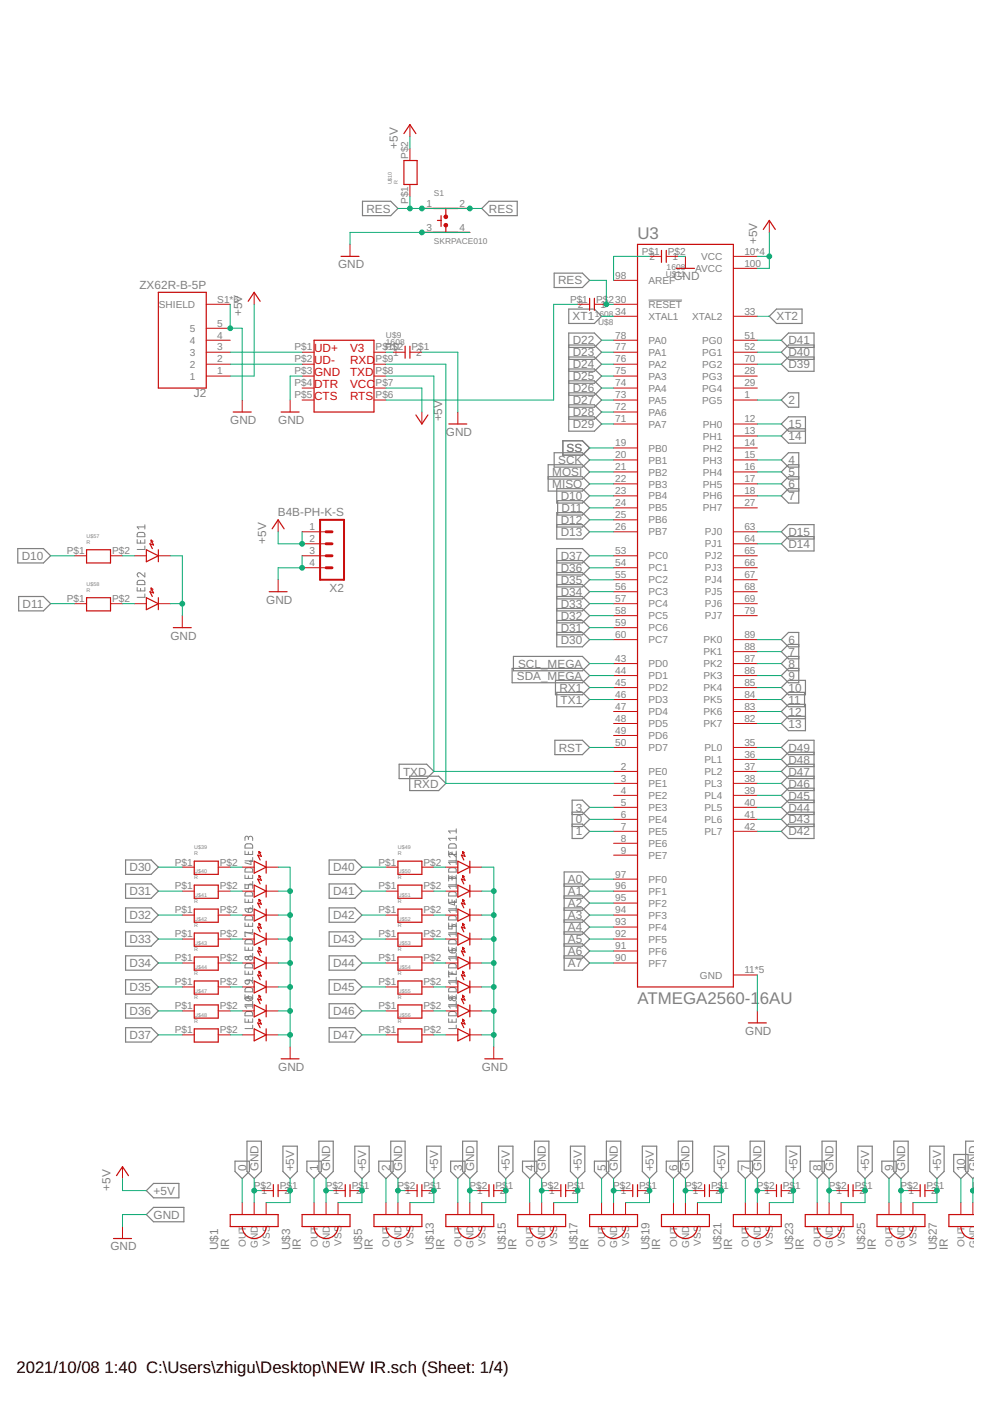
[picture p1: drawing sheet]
<svg xmlns="http://www.w3.org/2000/svg" width="210mm" height="297mm" viewBox="0 0 210 297" stroke-linecap="round" stroke-linejoin="round" font-family="sans-serif">
<defs><g id="words">
<g font-size="3.6" fill="#808080">
<text x="135.1" y="50.7">U3</text>
<text x="135.1" y="212.9">ATMEGA2560-1</text>
<text x="161.1" y="212.9">6AU</text>
</g>
<g font-size="3.5">
<text x="3.5" y="291">2021/10/08</text>
<text x="22.2" y="291">1:40 C:\Users\zhigu\Desktop\NEW IR.sch (Sheet: 1/4)</text>
</g>
<g font-size="2.5" fill="#808080">
<text x="84.4" y="31.5" transform="rotate(-90 84.4 31.5)">+5V</text>
<text x="77.7" y="45.1">RES</text>
<text x="103.7" y="45.1">RES</text>
<text x="160.6" y="51.8" transform="rotate(-90 160.6 51.8)">+5V</text>
<text x="71.7" y="56.9">GND</text>
<text x="142.8" y="59.4">GND</text>
<text x="29.6" y="61.2">ZX62R-B-5P</text>
<text x="118.3" y="60.3">RES</text>
<text x="51.4" y="67" transform="rotate(-90 51.4 67)">+5V</text>
<text x="121.4" y="67.9">XT1</text>
<text x="164.6" y="67.9">XT2</text>
<text x="121.4" y="75.6">D23</text>
<text x="121.4" y="73">D22</text>
<text x="167.2" y="73">D41</text>
<text x="167.2" y="75.6">D40</text>
<text x="121.4" y="80.6">D25</text>
<text x="121.4" y="78.1">D24</text>
<text x="121.4" y="83.2">D26</text>
<text x="167.2" y="78.1">D39</text>
<text x="41.1" y="84.1">J2</text>
<text x="48.8" y="89.9">GND</text>
<text x="59" y="89.9">GND</text>
<text x="93.8" y="89.4" transform="rotate(-90 93.8 89.4)">+5V</text>
<text x="121.4" y="85.7">D27</text>
<text x="121.4" y="88.3">D28</text>
<text x="167.2" y="85.7">2</text>
<text x="94.5" y="92.4">GND</text>
<text x="120.1" y="95.9">SS</text>
<text x="121.4" y="90.8">D29</text>
<text x="167.2" y="93.3">14</text>
<text x="167.2" y="90.8">15</text>
<text x="117.1" y="101">MOSI</text>
<text x="118.3" y="98.4">SCK</text>
<text x="167.2" y="98.4">4</text>
<text x="167.2" y="100.9">5</text>
<text x="117.1" y="103.5">MISO</text>
<text x="118.9" y="106">D10</text>
<text x="167.2" y="103.5">6</text>
<text x="167.2" y="106">7</text>
<text x="58.9" y="109.5">B4B-PH-K-S</text>
<text x="118.9" y="113.6">D13</text>
<text x="118.9" y="111.1">D12</text>
<text x="119.1" y="108.6">D11</text>
<text x="167.2" y="113.6">D15</text>
<text x="4.6" y="118.7">D10</text>
<text x="56.4" y="115.3" transform="rotate(-90 56.4 115.3)">+5V</text>
<text x="118.9" y="118.7">D37</text>
<text x="167.2" y="116.2">D14</text>
<text x="69.9" y="125.5">X2</text>
<text x="118.9" y="123.8">D35</text>
<text x="118.9" y="121.3">D36</text>
<text x="4.8" y="128.9">D11</text>
<text x="56.4" y="128">GND</text>
<text x="118.9" y="128.9">D33</text>
<text x="118.9" y="131.4">D32</text>
<text x="118.9" y="126.3">D34</text>
<text x="36.1" y="135.6">GND</text>
<text x="118.9" y="134">D31</text>
<text x="118.9" y="136.5">D30</text>
<text x="167.2" y="136.5">6</text>
<text x="109.9" y="141.6">SCL_MEGA</text>
<text x="167.2" y="141.6">8</text>
<text x="167.2" y="139">7</text>
<text x="109.6" y="144.1">SDA_MEGA</text>
<text x="118.6" y="146.7">RX1</text>
<text x="118.9" y="149.2">TX1</text>
<text x="167.2" y="149.2">11</text>
<text x="167.2" y="144.1">9</text>
<text x="167.2" y="146.7">10</text>
<text x="167.2" y="154.3">13</text>
<text x="167.2" y="151.7">12</text>
<text x="118.5" y="159.4">RST</text>
<text x="167.2" y="159.4">D49</text>
<text x="167.2" y="161.9">D48</text>
<text x="85.5" y="164.4">TXD</text>
<text x="87.7" y="167">RXD</text>
<text x="167.2" y="164.4">D47</text>
<text x="167.2" y="167">D46</text>
<text x="122.1" y="172.1">3</text>
<text x="167.2" y="169.5">D45</text>
<text x="167.2" y="172.1">D44</text>
<text x="122.1" y="174.6">0</text>
<text x="122.1" y="177.1">1</text>
<text x="167.2" y="174.6">D43</text>
<text x="167.2" y="177.1">D42</text>
<text x="27.5" y="184.8">D30</text>
<text x="70.6" y="184.8">D40</text>
<text x="27.5" y="189.8">D31</text>
<text x="70.6" y="189.8">D41</text>
<text x="120.4" y="189.8">A1</text>
<text x="120.4" y="187.3">A0</text>
<text x="27.5" y="194.9">D32</text>
<text x="70.6" y="194.9">D42</text>
<text x="120.4" y="194.9">A3</text>
<text x="120.4" y="192.4">A2</text>
<text x="120.4" y="197.4">A4</text>
<text x="27.5" y="200">D33</text>
<text x="70.6" y="200">D43</text>
<text x="120.4" y="200">A5</text>
<text x="120.4" y="202.5">A6</text>
<text x="27.5" y="205.1">D34</text>
<text x="70.6" y="205.1">D44</text>
<text x="120.4" y="205.1">A7</text>
<text x="27.5" y="210.1">D35</text>
<text x="27.5" y="215.2">D36</text>
<text x="70.6" y="210.1">D45</text>
<text x="70.6" y="215.2">D46</text>
<text x="27.5" y="220.3">D37</text>
<text x="70.6" y="220.3">D47</text>
<text x="158" y="219.4">GND</text>
<text x="59" y="227">GND</text>
<text x="102.2" y="227">GND</text>
<text x="52.2" y="248.4" transform="rotate(-90 52.2 248.4)">0</text>
<text x="54.8" y="248.4" transform="rotate(-90 54.8 248.4)">GND</text>
<text x="62.4" y="248.4" transform="rotate(-90 62.4 248.4)">+5V</text>
<text x="67.5" y="248.4" transform="rotate(-90 67.5 248.4)">1</text>
<text x="70" y="248.4" transform="rotate(-90 70 248.4)">GND</text>
<text x="77.6" y="248.4" transform="rotate(-90 77.6 248.4)">+5V</text>
<text x="82.7" y="248.4" transform="rotate(-90 82.7 248.4)">2</text>
<text x="85.3" y="248.4" transform="rotate(-90 85.3 248.4)">GND</text>
<text x="92.9" y="248.4" transform="rotate(-90 92.9 248.4)">+5V</text>
<text x="98" y="248.4" transform="rotate(-90 98 248.4)">3</text>
<text x="100.5" y="248.4" transform="rotate(-90 100.5 248.4)">GND</text>
<text x="108.1" y="248.4" transform="rotate(-90 108.1 248.4)">+5V</text>
<text x="113.2" y="248.4" transform="rotate(-90 113.2 248.4)">4</text>
<text x="115.7" y="248.4" transform="rotate(-90 115.7 248.4)">GND</text>
<text x="123.4" y="248.4" transform="rotate(-90 123.4 248.4)">+5V</text>
<text x="128.4" y="248.4" transform="rotate(-90 128.4 248.4)">5</text>
<text x="131" y="248.4" transform="rotate(-90 131 248.4)">GND</text>
<text x="138.6" y="248.4" transform="rotate(-90 138.6 248.4)">+5V</text>
<text x="143.7" y="248.4" transform="rotate(-90 143.7 248.4)">6</text>
<text x="146.2" y="248.4" transform="rotate(-90 146.2 248.4)">GND</text>
<text x="153.8" y="248.4" transform="rotate(-90 153.8 248.4)">+5V</text>
<text x="158.9" y="248.4" transform="rotate(-90 158.9 248.4)">7</text>
<text x="161.5" y="248.4" transform="rotate(-90 161.5 248.4)">GND</text>
<text x="169.1" y="248.4" transform="rotate(-90 169.1 248.4)">+5V</text>
<text x="174.1" y="248.4" transform="rotate(-90 174.1 248.4)">8</text>
<text x="176.7" y="248.4" transform="rotate(-90 176.7 248.4)">GND</text>
<text x="184.3" y="248.4" transform="rotate(-90 184.3 248.4)">+5V</text>
<text x="189.4" y="248.4" transform="rotate(-90 189.4 248.4)">9</text>
<text x="191.9" y="248.4" transform="rotate(-90 191.9 248.4)">GND</text>
<text x="199.5" y="248.4" transform="rotate(-90 199.5 248.4)">+5V</text>
<text x="204.6" y="248.4" transform="rotate(-90 204.6 248.4)">10</text>
<text x="207.2" y="248.4" transform="rotate(-90 207.2 248.4)">GND</text>
<text x="23.4" y="252.4" transform="rotate(-90 23.4 252.4)">+5V</text>
<text x="32.6" y="253.3">+5V</text>
<text x="32.6" y="258.4">GND</text>
<text x="23.4" y="265.1">GND</text>
<text x="46.3" y="265.1" transform="rotate(-90 46.3 265.1)">U$1</text>
<text x="48.6" y="265.1" transform="rotate(-90 48.6 265.1)">IR</text>
<text x="61.5" y="265.1" transform="rotate(-90 61.5 265.1)">U$3</text>
<text x="63.8" y="265.1" transform="rotate(-90 63.8 265.1)">IR</text>
<text x="76.8" y="265.1" transform="rotate(-90 76.8 265.1)">U$5</text>
<text x="79" y="265.1" transform="rotate(-90 79 265.1)">IR</text>
<text x="92" y="265.1" transform="rotate(-90 92 265.1)">U$13</text>
<text x="94.3" y="265.1" transform="rotate(-90 94.3 265.1)">IR</text>
<text x="107.2" y="265.1" transform="rotate(-90 107.2 265.1)">U$15</text>
<text x="109.5" y="265.1" transform="rotate(-90 109.5 265.1)">IR</text>
<text x="122.5" y="265.1" transform="rotate(-90 122.5 265.1)">U$17</text>
<text x="124.8" y="265.1" transform="rotate(-90 124.8 265.1)">IR</text>
<text x="137.7" y="265.1" transform="rotate(-90 137.7 265.1)">U$19</text>
<text x="140" y="265.1" transform="rotate(-90 140 265.1)">IR</text>
<text x="152.9" y="265.1" transform="rotate(-90 152.9 265.1)">U$21</text>
<text x="155.2" y="265.1" transform="rotate(-90 155.2 265.1)">IR</text>
<text x="168.2" y="265.1" transform="rotate(-90 168.2 265.1)">U$23</text>
<text x="170.5" y="265.1" transform="rotate(-90 170.5 265.1)">IR</text>
<text x="183.4" y="265.1" transform="rotate(-90 183.4 265.1)">U$25</text>
<text x="185.7" y="265.1" transform="rotate(-90 185.7 265.1)">IR</text>
<text x="198.7" y="265.1" transform="rotate(-90 198.7 265.1)">U$27</text>
<text x="200.9" y="265.1" transform="rotate(-90 200.9 265.1)">IR</text>
</g>
<g font-size="2.5" fill="#c90d0c">
<text x="66.6" y="74.7">UD+</text>
<text x="66.6" y="77.2">UD-</text>
<text x="74.2" y="77.2">RXD</text>
<text x="74.2" y="74.7">V3</text>
<text x="66.6" y="79.7">GND</text>
<text x="66.6" y="82.3">DTR</text>
<text x="74.2" y="82.3">VCC</text>
<text x="74.2" y="79.7">TXD</text>
<text x="66.6" y="84.8">CTS</text>
<text x="74.2" y="84.8">RTS</text>
</g>
<g font-size="2.1" fill="#808080">
<text x="86.6" y="33.7" transform="rotate(-90 86.6 33.7)">P$2</text>
<text x="86.6" y="43.3" transform="rotate(-90 86.6 43.3)">P$1</text>
<text x="90.5" y="43.8">1</text>
<text x="97.4" y="43.8">2</text>
<text x="90.5" y="48.9">3</text>
<text x="97.4" y="48.9">4</text>
<text x="136.1" y="54">P$1</text>
<text x="141.6" y="54">P$2</text>
<text x="157.8" y="54">10*4</text>
<text x="130.5" y="59.1">98</text>
<text x="137.7" y="55.1">2</text>
<text x="142.6" y="55.1">1</text>
<text x="147.4" y="57.7">AVCC</text>
<text x="148.6" y="55.1">VCC</text>
<text x="157.8" y="56.5">100</text>
<text x="33.7" y="65.3">SHIELD</text>
<text x="46.1" y="64.2">S1*6</text>
<text x="120.9" y="64.2">P$1</text>
<text x="122.5" y="65.3">2</text>
<text x="126.4" y="64.2">P$</text>
<text x="127.3" y="65.3">1</text>
<text x="129" y="64.2">230</text>
<text x="137.5" y="65.3">RESET</text>
<text x="137.5" y="60.2">AREF</text>
<text x="40.2" y="70.3">5</text>
<text x="46.1" y="71.8">4</text>
<text x="46.1" y="69.2">5</text>
<text x="130.5" y="71.8">78</text>
<text x="130.5" y="66.7">34</text>
<text x="137.5" y="67.8">XTAL1</text>
<text x="146.8" y="67.8">XTAL2</text>
<text x="157.8" y="71.8">51</text>
<text x="157.8" y="66.7">33</text>
<text x="40.2" y="78">2</text>
<text x="40.2" y="75.4">3</text>
<text x="40.2" y="72.9">4</text>
<text x="46.1" y="76.9">2</text>
<text x="46.1" y="74.3">3</text>
<text x="62.5" y="74.3">P$1</text>
<text x="62.5" y="76.9">P$2</text>
<text x="79.6" y="76.9">P$9</text>
<text x="79.6" y="74.3">P$P1$02</text>
<text x="83.4" y="75.4">1</text>
<text x="87.3" y="74.3">P$1</text>
<text x="88.2" y="75.4">2</text>
<text x="130.5" y="74.3">77</text>
<text x="130.5" y="76.9">76</text>
<text x="137.5" y="72.9">PA0</text>
<text x="137.5" y="75.4">PA1</text>
<text x="137.5" y="78">PA2</text>
<text x="148.9" y="72.9">PG0</text>
<text x="148.9" y="75.4">PG1</text>
<text x="148.9" y="78">PG2</text>
<text x="157.8" y="74.3">52</text>
<text x="157.8" y="76.9">70</text>
<text x="40.2" y="80.5">1</text>
<text x="46.1" y="79.4">1</text>
<text x="62.5" y="79.4">P$3</text>
<text x="62.5" y="81.9">P$4</text>
<text x="79.6" y="81.9">P$7</text>
<text x="79.6" y="79.4">P$8</text>
<text x="130.5" y="79.4">75</text>
<text x="130.5" y="81.9">74</text>
<text x="137.5" y="80.5">PA3</text>
<text x="137.5" y="83">PA4</text>
<text x="148.9" y="80.5">PG3</text>
<text x="148.9" y="83">PG4</text>
<text x="157.8" y="79.4">28</text>
<text x="157.8" y="81.9">29</text>
<text x="62.5" y="84.5">P$5</text>
<text x="79.6" y="84.5">P$6</text>
<text x="130.5" y="84.5">73</text>
<text x="130.5" y="87">72</text>
<text x="130.5" y="89.5">71</text>
<text x="137.5" y="85.6">PA5</text>
<text x="137.5" y="88.1">PA6</text>
<text x="148.9" y="85.6">PG5</text>
<text x="157.8" y="84.5">1</text>
<text x="157.8" y="89.5">12</text>
<text x="130.5" y="94.6">19</text>
<text x="137.5" y="90.7">PA7</text>
<text x="137.5" y="95.7">PB0</text>
<text x="149" y="90.7">PH0</text>
<text x="149" y="93.2">PH1</text>
<text x="149" y="95.7">PH2</text>
<text x="157.8" y="92.1">13</text>
<text x="157.8" y="94.6">14</text>
<text x="130.5" y="97.2">20</text>
<text x="130.5" y="99.7">21</text>
<text x="137.5" y="98.3">PB1</text>
<text x="137.5" y="100.8">PB2</text>
<text x="149" y="98.3">PH3</text>
<text x="149" y="100.8">PH4</text>
<text x="157.8" y="97.2">15</text>
<text x="157.8" y="99.7">16</text>
<text x="130.5" y="102.2">22</text>
<text x="130.5" y="104.8">23</text>
<text x="130.5" y="107.3">24</text>
<text x="137.5" y="103.4">PB3</text>
<text x="137.5" y="105.9">PB4</text>
<text x="149" y="103.4">PH5</text>
<text x="149" y="105.9">PH6</text>
<text x="157.8" y="102.2">17</text>
<text x="157.8" y="104.8">18</text>
<text x="157.8" y="107.3">27</text>
<text x="65.6" y="112.4">1</text>
<text x="130.5" y="109.9">25</text>
<text x="130.5" y="112.4">26</text>
<text x="137.5" y="108.4">PB5</text>
<text x="137.5" y="111">PB6</text>
<text x="137.5" y="113.5">PB7</text>
<text x="149" y="108.4">PH7</text>
<text x="149.5" y="113.5">PJ0</text>
<text x="157.8" y="112.4">63</text>
<text x="14.2" y="117.5">P$1</text>
<text x="23.8" y="117.5">P$2</text>
<text x="65.6" y="114.9">2</text>
<text x="65.6" y="117.5">3</text>
<text x="130.5" y="117.5">53</text>
<text x="137.5" y="118.6">PC0</text>
<text x="149.5" y="116.1">PJ1</text>
<text x="149.5" y="118.6">PJ2</text>
<text x="157.8" y="114.9">64</text>
<text x="157.8" y="117.5">65</text>
<text x="65.6" y="120">4</text>
<text x="130.5" y="120">54</text>
<text x="130.5" y="122.6">55</text>
<text x="130.5" y="125.1">56</text>
<text x="137.5" y="121.1">PC1</text>
<text x="137.5" y="123.7">PC2</text>
<text x="149.5" y="121.1">PJ3</text>
<text x="149.5" y="123.7">PJ4</text>
<text x="157.8" y="120">66</text>
<text x="157.8" y="122.6">67</text>
<text x="157.8" y="125.1">68</text>
<text x="14.2" y="127.6">P$1</text>
<text x="23.8" y="127.6">P$2</text>
<text x="130.5" y="127.6">57</text>
<text x="130.5" y="130.2">58</text>
<text x="137.5" y="126.2">PC3</text>
<text x="137.5" y="128.8">PC4</text>
<text x="137.5" y="131.3">PC5</text>
<text x="149.5" y="126.2">PJ5</text>
<text x="149.5" y="128.8">PJ6</text>
<text x="149.5" y="131.3">PJ7</text>
<text x="157.8" y="127.6">69</text>
<text x="157.8" y="130.2">79</text>
<text x="130.5" y="132.7">59</text>
<text x="130.5" y="135.3">60</text>
<text x="137.5" y="133.8">PC6</text>
<text x="137.5" y="136.4">PC7</text>
<text x="149.1" y="136.4">PK0</text>
<text x="157.8" y="135.3">89</text>
<text x="157.8" y="137.8">88</text>
<text x="130.5" y="140.3">43</text>
<text x="130.5" y="142.9">44</text>
<text x="137.5" y="141.5">PD0</text>
<text x="137.5" y="144">PD1</text>
<text x="149.1" y="138.9">PK1</text>
<text x="149.1" y="141.5">PK2</text>
<text x="149.1" y="144">PK3</text>
<text x="157.8" y="140.3">87</text>
<text x="157.8" y="142.9">86</text>
<text x="130.5" y="145.4">45</text>
<text x="130.5" y="148">46</text>
<text x="137.5" y="146.5">PD2</text>
<text x="137.5" y="149.1">PD3</text>
<text x="149.1" y="146.5">PK4</text>
<text x="149.1" y="149.1">PK5</text>
<text x="157.8" y="145.4">85</text>
<text x="157.8" y="148">84</text>
<text x="130.5" y="150.5">47</text>
<text x="130.5" y="153">48</text>
<text x="130.5" y="155.6">49</text>
<text x="137.5" y="151.6">PD4</text>
<text x="137.5" y="154.2">PD5</text>
<text x="149.1" y="151.6">PK6</text>
<text x="149.1" y="154.2">PK7</text>
<text x="157.8" y="150.5">83</text>
<text x="157.8" y="153">82</text>
<text x="130.5" y="158.1">50</text>
<text x="137.5" y="156.7">PD6</text>
<text x="137.5" y="159.2">PD7</text>
<text x="149.4" y="159.2">PL0</text>
<text x="149.4" y="161.8">PL1</text>
<text x="157.8" y="158.1">35</text>
<text x="157.8" y="160.7">36</text>
<text x="131.6" y="163.2">2</text>
<text x="131.6" y="165.7">3</text>
<text x="137.5" y="164.3">PE0</text>
<text x="137.5" y="166.8">PE1</text>
<text x="149.4" y="164.3">PL2</text>
<text x="149.4" y="166.8">PL3</text>
<text x="157.8" y="163.2">37</text>
<text x="157.8" y="165.7">38</text>
<text x="131.6" y="168.3">4</text>
<text x="131.6" y="170.8">5</text>
<text x="131.6" y="173.3">6</text>
<text x="137.5" y="169.4">PE2</text>
<text x="137.5" y="171.9">PE3</text>
<text x="149.4" y="169.4">PL4</text>
<text x="149.4" y="171.9">PL5</text>
<text x="157.8" y="168.3">39</text>
<text x="157.8" y="170.8">40</text>
<text x="157.8" y="173.3">41</text>
<text x="131.6" y="175.9">7</text>
<text x="131.6" y="178.4">8</text>
<text x="137.5" y="174.5">PE4</text>
<text x="137.5" y="177">PE5</text>
<text x="137.5" y="179.5">PE6</text>
<text x="149.4" y="174.5">PL6</text>
<text x="149.4" y="177">PL7</text>
<text x="157.8" y="175.9">42</text>
<text x="37.1" y="183.5">P$1</text>
<text x="46.6" y="183.5">P$2</text>
<text x="80.2" y="183.5">P$1</text>
<text x="89.8" y="183.5">P$2</text>
<text x="131.6" y="181">9</text>
<text x="137.5" y="182.1">PE7</text>
<text x="37.1" y="188.6">P$1</text>
<text x="46.6" y="188.6">P$2</text>
<text x="80.2" y="188.6">P$1</text>
<text x="89.8" y="188.6">P$2</text>
<text x="130.5" y="186">97</text>
<text x="130.5" y="188.6">96</text>
<text x="130.5" y="191.1">95</text>
<text x="137.5" y="187.2">PF0</text>
<text x="137.5" y="189.7">PF1</text>
<text x="37.1" y="193.7">P$1</text>
<text x="46.6" y="193.7">P$2</text>
<text x="80.2" y="193.7">P$1</text>
<text x="89.8" y="193.7">P$2</text>
<text x="130.5" y="193.7">94</text>
<text x="130.5" y="196.2">93</text>
<text x="137.5" y="192.2">PF2</text>
<text x="137.5" y="194.8">PF3</text>
<text x="137.5" y="197.3">PF4</text>
<text x="37.1" y="198.7">P$1</text>
<text x="37.1" y="203.8">P$1</text>
<text x="46.6" y="198.7">P$2</text>
<text x="46.6" y="203.8">P$2</text>
<text x="80.2" y="198.7">P$1</text>
<text x="80.2" y="203.8">P$1</text>
<text x="89.8" y="198.7">P$2</text>
<text x="89.8" y="203.8">P$2</text>
<text x="130.5" y="198.7">92</text>
<text x="130.5" y="201.3">91</text>
<text x="130.5" y="203.8">90</text>
<text x="137.5" y="199.9">PF5</text>
<text x="137.5" y="202.4">PF6</text>
<text x="37.1" y="208.9">P$1</text>
<text x="46.6" y="208.9">P$2</text>
<text x="80.2" y="208.9">P$1</text>
<text x="89.8" y="208.9">P$2</text>
<text x="137.5" y="204.9">PF7</text>
<text x="148.4" y="207.5">GND</text>
<text x="157.8" y="206.4">11*5</text>
<text x="37.1" y="214">P$1</text>
<text x="46.6" y="214">P$2</text>
<text x="80.2" y="214">P$1</text>
<text x="89.8" y="214">P$2</text>
<text x="37.1" y="219.1">P$1</text>
<text x="46.6" y="219.1">P$2</text>
<text x="80.2" y="219.1">P$1</text>
<text x="89.8" y="219.1">P$2</text>
<text x="53.8" y="252.1">P$2</text>
<text x="55.5" y="253.2">1</text>
<text x="59.3" y="252.1">P$</text>
<text x="60.3" y="253.2">2</text>
<text x="61.9" y="252.1">1</text>
<text x="69.1" y="252.1">P$2</text>
<text x="70.7" y="253.2">1</text>
<text x="74.6" y="252.1">P$</text>
<text x="75.5" y="253.2">2</text>
<text x="77.2" y="252.1">1</text>
<text x="84.3" y="252.1">P$2</text>
<text x="85.9" y="253.2">1</text>
<text x="89.8" y="252.1">P$</text>
<text x="90.8" y="253.2">2</text>
<text x="92.4" y="252.1">1</text>
<text x="99.5" y="252.1">P$2</text>
<text x="101.2" y="253.2">1</text>
<text x="105" y="252.1">P$</text>
<text x="106" y="253.2">2</text>
<text x="107.6" y="252.1">1</text>
<text x="114.8" y="252.1">P$2</text>
<text x="116.4" y="253.2">1</text>
<text x="120.3" y="252.1">P$</text>
<text x="121.2" y="253.2">2</text>
<text x="122.9" y="252.1">1</text>
<text x="130" y="252.1">P$2</text>
<text x="131.6" y="253.2">1</text>
<text x="135.5" y="252.1">P$</text>
<text x="136.5" y="253.2">2</text>
<text x="138.1" y="252.1">1</text>
<text x="145.2" y="252.1">P$2</text>
<text x="146.9" y="253.2">1</text>
<text x="150.8" y="252.1">P$</text>
<text x="151.7" y="253.2">2</text>
<text x="153.4" y="252.1">1</text>
<text x="160.5" y="252.1">P$2</text>
<text x="162.1" y="253.2">1</text>
<text x="166" y="252.1">P$</text>
<text x="167" y="253.2">2</text>
<text x="168.6" y="252.1">1</text>
<text x="175.7" y="252.1">P$2</text>
<text x="177.4" y="253.2">1</text>
<text x="181.2" y="252.1">P$</text>
<text x="182.2" y="253.2">2</text>
<text x="183.8" y="252.1">1</text>
<text x="191" y="252.1">P$2</text>
<text x="192.6" y="253.2">1</text>
<text x="196.5" y="252.1">P$</text>
<text x="197.4" y="253.2">2</text>
<text x="199.1" y="252.1">1</text>
<text x="206.2" y="252.1">P$2</text>
<text x="52.1" y="264.4" transform="rotate(-90 52.1 264.4)">OUT</text>
<text x="54.7" y="264.6" transform="rotate(-90 54.7 264.6)">GND</text>
<text x="57.2" y="264.1" transform="rotate(-90 57.2 264.1)">VSS</text>
<text x="67.4" y="264.4" transform="rotate(-90 67.4 264.4)">OUT</text>
<text x="69.9" y="264.6" transform="rotate(-90 69.9 264.6)">GND</text>
<text x="72.4" y="264.1" transform="rotate(-90 72.4 264.1)">VSS</text>
<text x="82.6" y="264.4" transform="rotate(-90 82.6 264.4)">OUT</text>
<text x="85.1" y="264.6" transform="rotate(-90 85.1 264.6)">GND</text>
<text x="87.7" y="264.1" transform="rotate(-90 87.7 264.1)">VSS</text>
<text x="97.8" y="264.4" transform="rotate(-90 97.8 264.4)">OUT</text>
<text x="100.4" y="264.6" transform="rotate(-90 100.4 264.6)">GND</text>
<text x="102.9" y="264.1" transform="rotate(-90 102.9 264.1)">VSS</text>
<text x="113.1" y="264.4" transform="rotate(-90 113.1 264.4)">OUT</text>
<text x="115.6" y="264.6" transform="rotate(-90 115.6 264.6)">GND</text>
<text x="118.2" y="264.1" transform="rotate(-90 118.2 264.1)">VSS</text>
<text x="128.3" y="264.4" transform="rotate(-90 128.3 264.4)">OUT</text>
<text x="130.8" y="264.6" transform="rotate(-90 130.8 264.6)">GND</text>
<text x="133.4" y="264.1" transform="rotate(-90 133.4 264.1)">VSS</text>
<text x="143.5" y="264.4" transform="rotate(-90 143.5 264.4)">OUT</text>
<text x="146.1" y="264.6" transform="rotate(-90 146.1 264.6)">GND</text>
<text x="148.6" y="264.1" transform="rotate(-90 148.6 264.1)">VSS</text>
<text x="158.8" y="264.4" transform="rotate(-90 158.8 264.4)">OUT</text>
<text x="161.3" y="264.6" transform="rotate(-90 161.3 264.6)">GND</text>
<text x="163.9" y="264.1" transform="rotate(-90 163.9 264.1)">VSS</text>
<text x="174" y="264.4" transform="rotate(-90 174 264.4)">OUT</text>
<text x="176.6" y="264.6" transform="rotate(-90 176.6 264.6)">GND</text>
<text x="179.1" y="264.1" transform="rotate(-90 179.1 264.1)">VSS</text>
<text x="189.3" y="264.4" transform="rotate(-90 189.3 264.4)">OUT</text>
<text x="191.8" y="264.6" transform="rotate(-90 191.8 264.6)">GND</text>
<text x="194.3" y="264.1" transform="rotate(-90 194.3 264.1)">VSS</text>
<text x="204.5" y="264.4" transform="rotate(-90 204.5 264.4)">OUT</text>
<text x="207" y="264.6" transform="rotate(-90 207 264.6)">GND</text>
</g>
<g font-size="1.8" fill="#808080">
<text x="92" y="41.6">S1</text>
<text x="92" y="51.8">SKRPACE010</text>
<text x="141.2" y="58.7">U$11</text>
<text x="141.3" y="57.1">1608</text>
<text x="81.8" y="71.6">U$9</text>
<text x="126.1" y="67.3">1608</text>
<text x="126.8" y="68.8">U$8</text>
<text x="81.8" y="73.1">1608</text>
</g>
<g font-size="1.1" fill="#808080">
<text x="83.1" y="39.1" transform="rotate(-90 83.1 39.1)">U$10</text>
<text x="84.4" y="39.1" transform="rotate(-90 84.4 39.1)">R</text>
<text x="18.3" y="115.3">R</text>
<text x="18.3" y="114">U$57</text>
<text x="18.3" y="125.5">R</text>
<text x="18.3" y="124.2">U$58</text>
<text x="41.2" y="181.3">R</text>
<text x="41.2" y="180.1">U$39</text>
<text x="41.2" y="185.1">U$40</text>
<text x="84.4" y="181.3">R</text>
<text x="84.4" y="180.1">U$49</text>
<text x="84.4" y="185.1">U$50</text>
<text x="41.2" y="186.4">R</text>
<text x="41.2" y="191.5">R</text>
<text x="41.2" y="190.2">U$41</text>
<text x="84.4" y="186.4">R</text>
<text x="84.4" y="191.5">R</text>
<text x="84.4" y="190.2">U$51</text>
<text x="41.2" y="196.6">R</text>
<text x="41.2" y="195.3">U$42</text>
<text x="84.4" y="196.6">R</text>
<text x="84.4" y="195.3">U$52</text>
<text x="41.2" y="201.6">R</text>
<text x="41.2" y="200.4">U$43</text>
<text x="84.4" y="201.6">R</text>
<text x="84.4" y="200.4">U$53</text>
<text x="41.2" y="206.7">R</text>
<text x="41.2" y="205.4">U$44</text>
<text x="84.4" y="206.7">R</text>
<text x="84.4" y="205.4">U$54</text>
<text x="41.2" y="211.8">R</text>
<text x="41.2" y="210.5">U$47</text>
<text x="41.2" y="215.6">U$48</text>
<text x="84.4" y="211.8">R</text>
<text x="84.4" y="210.5">U$55</text>
<text x="84.4" y="215.6">U$56</text>
<text x="41.2" y="216.9">R</text>
<text x="84.4" y="216.9">R</text>
</g>
</g></defs>
<g fill="none" stroke="#808080" stroke-width=".21">
<path d="M137.5 63.6h7.1M29.1 114.4v.7h1.6v-.7M29.2 113l1.2-.1 .3 .3v.6h-1.6zM29.8 114.6v.5M30.7 115.8v.7h-1.6M30.7 111.3v.9M30.7 111.7h-1.6l.3 .5M29.1 124.6v.7h1.6v-.7M29.2 123.2l1.2-.1 .3 .2v.7h-1.6zM29.8 124.8v.5M30.7 121.4v.9l-.9-.7a.44 .44 0 0 0-.7 .1 .44 .44 0 0 0 .3 .6M30.7 125.9v.7h-1.6"/>
<path d="M52.1 179l.3-.1h.9l.2 .3 .1 .6h-1.7zM52.7 177.7a.46 .46 0 0 1 .4-.4 .46 .46 0 0 1 .5 .4v.5M52.7 178v-.3a.36 .36 0 0 0-.4-.4 .36 .36 0 0 0-.4 .4v.5M95.2 179l.4-.1h.9l.2 .3v.6h-1.6zM96.7 175.7v.9M96.7 177.3v.9M96.7 177.7h-1.6l.4 .5M96.7 176.2h-1.6l.4 .4M51.9 187.5v.9h.8v-.6a.46 .46 0 0 1 .4-.4 .46 .46 0 0 1 .5 .4v.6M51.9 180.4v.8h1.7v-.8M51.9 185.5v.7h1.7v-.7M51.9 190.6v.7h1.7v-.7"/>
<path d="M51.9 195.7v.7h1.7v-.7M52.1 184.1l.3-.1h.9l.2 .3 .1 .6h-1.7zM52.1 189.2l.3-.1h.9l.2 .2 .1 .7h-1.7zM52.1 194.3l1.2-.1 .2 .2 .1 .7h-1.7zM52.1 199.3h1.2l.2 .2 .1 .6h-1.7zM52.7 180.6v.6M52.7 185.7v.5M52.7 190.8v.5M52.7 195.9v.5M52.8 192.6a.47 .47 0 0 1 .7 .2 .47 .47 0 0 1-.4 .6h-.4zM52.9 182.6h.7M53.2 182.4v.9l-1.3-.4"/>
<path d="M53.6 192v.7h-1.7l.2 .4 .6 .3M53.6 181.8v.7h-1.7M53.6 186.9v.7h-1.7M53.6 197v.8h-1.7M53.6 198.1l-1.7-.5v.9h.2M95.1 196.4h1.6a.45 .45 0 0 0-.4-.4 .45 .45 0 0 0-.5 .4M95.1 182.5h1.6M95.1 180.4v.8h1.6M95.1 187.6h1.6M95.1 192.7h1.6M95.1 190.6v.7h1.6v-.7M95.1 197.8h1.6"/>
<path d="M95.1 185.5v1.3M95.1 195.7v1.3h.7v-1.1M95.2 184.1l.4-.1h.9l.2 .3v.6h-1.6zM95.2 189.2l.4-.1h.9l.2 .2v.7h-1.6zM95.2 194.3l1.3-.1 .2 .2v.7h-1.6zM95.2 199.3h1.3l.2 .2v.6h-1.6zM95.8 186.3a.44 .44 0 0 1 .5-.4 .44 .44 0 0 1 .4 .4v.5M95.8 180.6v.6M95.8 185.7v.9M95.8 190.8v.5M96 191.2h.7M96.4 191v.9l-1.3-.4"/>
<path d="M96.7 180.4v1.3l-.9-.7a.44 .44 0 0 0-.7 .1 .44 .44 0 0 0 .4 .6M96.7 185.5v.7h-1.6a.36 .36 0 0 1 .4-.3 .36 .36 0 0 1 .3 .3M96.7 181.8v1.5M96.7 186.9v1.5M96.7 192v1.4M96.7 195.7v1.3M96.7 197v1.5M96.7 182.8h-1.6l.4 .5M96.7 187.9h-1.6l.4 .5M96.7 193h-1.6l.4 .4M96.7 198.1h-1.6l.4 .4M51.9 200.8v.7h1.7v-.7"/>
<path d="M51.9 205.8v.8h1.7v-.8M51.9 210.9v.7h1.7v-.7M51.9 216v.7h1.7v-.7M51.9 213h1.7M52 211.5a1.04 1.04 0 0 1 1.6 .2 .95 .95 0 0 1-1.7 0zM52.1 204.4l1.2-.1 .2 .3 .1 .6h-1.7zM52.1 209.5l1.2-.1 .2 .3 .1 .6h-1.7zM52.1 207.9l.8-.1v.5a.46 .46 0 0 1-.7 .3 .46 .46 0 0 1-.1-.7zM52.1 214.6l1.2-.1 .2 .2 .1 .7h-1.7zM52.3 211.4l.9 .7M52.7 200.9v.6M52.7 206v.6"/>
<path d="M52.7 211.1v.5M52.7 216.2v.5M52.9 207.8l.4 .1 .3 .6M53.6 202.1v.7h-1.7M53.6 207.2v.7h-1.7M53.6 212.3v1.4M53.6 217.3v.8h-1.7M53.6 213.3h-1.7l.4 .4M95.1 201.3l.1 .4 .6 .3M95.1 202.8h1.6M95.1 200.8v.7h1.6v-.7M95.1 207.9h1.6"/>
<path d="M95.1 213h1.6M95.1 210.9v.7h1.6v-.7M95.1 216v.7h1.6v-.7M95.1 205.8v1.3h.2M95.1 206.2l1.6 .5M95.2 204.4l1.3-.1 .2 .3v.6h-1.6zM95.2 209.5l1.3-.1 .2 .3v.6h-1.6zM95.2 214.6l1.3-.1 .2 .2v.7h-1.6zM95.8 201.5a.45 .45 0 0 1 .5-.4 .45 .45 0 0 1 .4 .5 .45 .45 0 0 1-.4 .4h-.5M95.8 200.9v1.1M95.8 206v.6M95.8 211.1v.5"/>
<path d="M95.8 216.2v.5M96.7 205.8v.8h-1.6M96.7 217.3v.8h-1.6M96.7 213.3h-1.6l.4 .4M96.7 202.1v1.5M96.7 207.2v1.5M96.7 212.3v1.4M96.7 203.1h-1.6l.4 .5M96.7 208.2h-1.6l.4 .5"/>
<circle cx="52.3" cy="203.1" r=".36"/>
<circle cx="53.1" cy="203.1" r=".44"/>
<circle cx="95.5" cy="211.7" r=".36"/>
<circle cx="96.3" cy="211.7" r=".45"/>
</g>
<g fill="none" stroke="#808080" stroke-width=".25">
<path d="M76.9 42.7h5.9l1.6 1.5-1.6 1.5h-5.9zM102.2 44.2l1.5-1.5h6v3h-6zM117.5 57.9h6l1.5 1.5-1.5 1.6h-6zM120.6 73.2h5.4l1.6 1.5-1.6 1.5h-5.4M120.6 65.5h5.4l1.6 1.6-1.6 1.5h-5.4zM120.6 73.7h5.4l1.6-1.6-1.6-1.5h-5.4v20.8h5.4l1.6-1.5-1.6-1.5h-5.4M120.6 78.2h5.4l1.6 1.5-1.6 1.6h-5.4M120.6 75.7h5.4l1.6 1.5-1.6 1.5h-5.4M163.1 67.1l1.5-1.6h5.5v3.1h-5.5zM172.6 73.7h-5.4l-1.5-1.6 1.5-1.5h5.4v8.1h-5.4l-1.5-1.5 1.5-1.5h5.4M172.6 73.2h-5.4l-1.5 1.5 1.5 1.5h5.4M117.5 96h6l1.5 1.5-1.5 1.5h-6z"/>
<path d="M119.3 93.5h4.2l1.5 1.5-1.5 1.5h-4.2zM120.6 83.3h5.4l1.6 1.5-1.6 1.5h-5.4M120.6 80.8h5.4l1.6 1.5-1.6 1.5h-5.4M120.6 85.8h5.4l1.6 1.6-1.6 1.5h-5.4M165.7 84.8l1.5-1.5h2.2v3h-2.2zM169.4 99h-2.2l-1.5-1.5 1.5-1.5h2.2v10.7h-2.2l-1.5-1.6 1.5-1.5h2.2M169.4 98.5h-2.2l-1.5 1.6 1.5 1.5h2.2M170.8 90.9h-3.6l-1.5 1.5 1.5 1.6h3.6v-5.6h-3.6l-1.5 1.5 1.5 1.5h3.6M3.8 116.3h5.4l1.5 1.5-1.5 1.6h-5.4zM116.2 101.1h7.3l1.5 1.5-1.5 1.5h-7.3v-5.6h7.3l1.5 1.6-1.5 1.5h-7.3M118 119.4h5.5l1.5-1.6-1.5-1.5h-5.5v20.8h5.5l1.5-1.5-1.5-1.5h-5.5M118 103.6h5.5l1.5 1.5-1.5 1.6h-5.5z"/>
<path d="M118 111.2h5.5l1.5 1.6-1.5 1.5h-5.5v-5.6h5.5l1.5 1.5-1.5 1.5h-5.5M118 118.9h5.5l1.5 1.5-1.5 1.5h-5.5M118.2 106.2h5.3l1.5 1.5-1.5 1.5h-5.3zM169.4 101.1h-2.2l-1.5 1.5 1.5 1.5h2.2M172.6 113.8h-5.4l-1.5 1.5 1.5 1.5h5.4v-5.6h-5.4l-1.5 1.6 1.5 1.5h5.4M4 126.5h5.2l1.5 1.5-1.5 1.5h-5.2zM108.9 139.2h14.6l1.5 1.5-1.5 1.5h-14.6zM118 126.5h5.5l1.5 1.5-1.5 1.5h-5.5M118 131.6h5.5l1.5 1.5-1.5 1.5h-5.5M118 121.4h5.5l1.5 1.5-1.5 1.5h-5.5M118 129h5.5l1.5 1.5-1.5 1.6h-5.5M118 123.9h5.5l1.5 1.6-1.5 1.5h-5.5"/>
<path d="M169.4 137.1h-2.2l-1.5-1.5 1.5-1.5h2.2v10.7h-2.2l-1.5-1.6 1.5-1.5h2.2M169.4 139.2h-2.2l-1.5 1.5 1.5 1.5h2.2M169.4 136.6h-2.2l-1.5 1.6 1.5 1.5h2.2M108.6 141.7h14.9l1.5 1.5-1.5 1.6h-14.9zM117.6 157h5.9l1.5 1.5-1.5 1.5h-5.9zM117.8 144.3h5.7l1.5 1.5-1.5 1.5h-5.7zM118 146.8h5.5l1.5 1.5-1.5 1.5h-5.5zM165.7 148.3l1.5-1.5h3.4v3h-3.4zM165.7 145.8l1.5-1.5h3.6v3h-3.6zM170.8 151.9h-3.6l-1.5 1.5 1.5 1.5h3.6v-5.6h-3.6l-1.5 1.6 1.5 1.5h3.6M172.6 160h-5.4l-1.5-1.5 1.5-1.5h5.4v20.8h-5.4l-1.5-1.5 1.5-1.6h5.4M172.6 159.5h-5.4l-1.5 1.5 1.5 1.5h5.4"/>
<path d="M84.6 162h5.9l1.5 1.6-1.5 1.5h-5.9zM86.9 164.6h6.1l1.5 1.5-1.5 1.5h-6.1zM121.3 172.7h2.2l1.5-1.5-1.5-1.5h-2.2v8.1h2.2l1.5-1.5-1.5-1.6h-2.2M121.3 172.2h2.2l1.5 1.5-1.5 1.5h-2.2M172.6 167.1h-5.4l-1.5 1.5 1.5 1.6h5.4M172.6 164.6h-5.4l-1.5 1.5 1.5 1.5h5.4M172.6 162h-5.4l-1.5 1.6 1.5 1.5h5.4M172.6 172.2h-5.4l-1.5 1.5 1.5 1.5h5.4M172.6 169.7h-5.4l-1.5 1.5 1.5 1.5h5.4M26.6 192.5h5.4l1.6 1.5-1.6 1.5h-5.4zM26.6 187.4h5.4l1.6 1.5-1.6 1.6h-5.4zM26.6 182.3h5.4l1.6 1.6-1.6 1.5h-5.4z"/>
<path d="M26.6 197.6h5.4l1.6 1.5-1.6 1.5h-5.4zM69.8 192.5h5.4l1.6 1.5-1.6 1.5h-5.4zM69.8 187.4h5.4l1.6 1.5-1.6 1.6h-5.4zM69.8 197.6h5.4l1.6 1.5-1.6 1.5h-5.4zM69.8 182.3h5.4l1.6 1.6-1.6 1.5h-5.4zM119.6 187.9h3.9l1.5-1.5-1.5-1.5h-3.9v20.8h3.9l1.5-1.5-1.5-1.6h-3.9M119.6 195h3.9l1.5 1.6-1.5 1.5h-3.9M119.6 187.4h3.9l1.5 1.5-1.5 1.6h-3.9M119.6 192.5h3.9l1.5 1.5-1.5 1.5h-3.9M119.6 197.6h3.9l1.5 1.5-1.5 1.5h-3.9M119.6 189.9h3.9l1.5 1.6-1.5 1.5h-3.9M26.6 202.6h5.4l1.6 1.6-1.6 1.5h-5.4z"/>
<path d="M26.6 207.7h5.4l1.6 1.6-1.6 1.5h-5.4zM26.6 212.8h5.4l1.6 1.5-1.6 1.6h-5.4zM26.6 217.9h5.4l1.6 1.5-1.6 1.5h-5.4zM69.8 202.6h5.4l1.6 1.6-1.6 1.5h-5.4zM69.8 217.9h5.4l1.6 1.5-1.6 1.5h-5.4zM69.8 207.7h5.4l1.6 1.6-1.6 1.5h-5.4zM69.8 212.8h5.4l1.6 1.5-1.6 1.6h-5.4zM119.6 200.1h3.9l1.5 1.5-1.5 1.6h-3.9M32.6 256h6.4v3h-6.4l-1.6-1.5zM32.6 250.9h5.3v3.1h-5.3l-1.6-1.6zM49.8 246.2h3.1v2.2l-1.5 1.5-1.6-1.5zM52.4 242h3v6.4l-1.5 1.5-1.5-1.5z"/>
<path d="M60 243h3v5.4l-1.5 1.5-1.5-1.5zM65.1 246.2h3v2.2l-1.5 1.5-1.5-1.5zM67.6 242h3.1v6.4l-1.6 1.5-1.5-1.5zM75.2 243h3.1v5.4l-1.5 1.5-1.6-1.5zM80.3 246.2h3.1v2.2l-1.6 1.5-1.5-1.5zM82.8 242h3.1v6.4l-1.5 1.5-1.6-1.5zM90.5 243h3v5.4l-1.5 1.5-1.5-1.5zM95.5 246.2h3.1v2.2l-1.5 1.5-1.6-1.5zM98.1 242h3v6.4l-1.5 1.5-1.5-1.5zM105.7 243h3.1v5.4l-1.6 1.5-1.5-1.5zM110.8 246.2h3v2.2l-1.5 1.5-1.5-1.5zM113.3 242h3.1v6.4l-1.5 1.5-1.6-1.5z"/>
<path d="M120.9 243h3.1v5.4l-1.5 1.5-1.6-1.5zM126 246.2h3.1v2.2l-1.5 1.5-1.6-1.5zM128.6 242h3v6.4l-1.5 1.5-1.5-1.5zM136.2 243h3v5.4l-1.5 1.5-1.5-1.5zM141.3 246.2h3v2.2l-1.5 1.5-1.5-1.5zM143.8 242h3.1v6.4l-1.6 1.5-1.5-1.5zM151.4 243h3.1v5.4l-1.5 1.5-1.6-1.5zM156.5 246.2h3.1v2.2l-1.6 1.5-1.5-1.5zM159 242h3.1v6.4l-1.5 1.5-1.6-1.5zM166.7 243h3v5.4l-1.5 1.5-1.5-1.5zM171.7 246.2h3.1v2.2l-1.5 1.5-1.6-1.5zM174.3 242h3v6.4l-1.5 1.5-1.5-1.5z"/>
<path d="M181.9 243h3v5.4l-1.5 1.5-1.5-1.5zM187 246.2h3v2.2l-1.5 1.5-1.5-1.5zM189.5 242h3.1v6.4l-1.6 1.5-1.5-1.5zM197.1 243h3.1v5.4l-1.6 1.5-1.5-1.5zM202.2 244.8h3.1v3.6l-1.6 1.5-1.5-1.5zM206.5 242h-1.8v6.4l1.6 1.5 .2-.2"/>
</g>
<g fill="none" stroke="#c90d0c" stroke-width=".25">
<path d="M85.6 28.3l1.3-1.9 1.3 1.9M85.6 34h2.8v5.1h-2.8zM72.3 54.4h3.8M89.5 44.2h10.1M89.5 49.3h10.1M92.8 46.7h.7M93.5 45.7v2.3M94.5 44.2v1.8M94.5 47.8v1.5M135.2 51.8h20.3v157.5h-20.3zM140.3 53.1v2.5M141.3 53.1v2.5"/>
<path d="M143.4 56.9h3.8M161.8 48.6l1.3-1.9 1.3 1.9M33.6 62h10.1v20.3h-10.1zM52.6 63.9l1.3-1.9 1.3 1.9M66.6 72.1h12.7v15.3h-12.7zM85.9 73.4v2.5M86.9 73.4v2.5M125 63.2v2.6M126 63.2v2.6M49.4 87.4h3.9M59.6 87.4h3.8M88.2 88l1.3 1.9 1.2-1.9"/>
<path d="M95.2 89.9h3.8M18.4 116.6h5v2.8h-5zM31 116.6l2.6 1.2-2.6 1.3zM32 114.5l.6 1-.8-.2 .5 1M32 114.5v.5M32 114.5l.4 .3M33.6 116.6v2.5M57.7 112.1l1.3-1.9 1.2 1.9M18.4 126.7h5v2.8h-5zM31 126.7l2.6 1.3-2.6 1.3zM32 124.7v.5M32 124.7l.6 1-.8-.2 .5 1"/>
<path d="M32 124.7l.4 .2M33.6 126.7v2.6M36.7 133.1h3.9M57.1 125.5h3.8M41.2 182.6h5.1v2.8h-5.1zM41.2 187.7h5.1v2.8h-5.1zM41.2 192.7h5.1v2.8h-5.1zM41.2 197.8h5.1v2.8h-5.1zM53.9 182.6l2.5 1.3-2.5 1.2zM53.9 187.7l2.5 1.2-2.5 1.3zM53.9 192.7l2.5 1.3-2.5 1.3zM53.9 197.8l2.5 1.3-2.5 1.3z"/>
<path d="M54.9 180.6l.5 1-.7-.3 .5 1M54.9 180.6v.5M54.9 185.6v.5M54.9 190.7v.5M54.9 195.8v.5M54.9 180.6l.4 .2M54.9 185.6l.5 1-.7-.2 .5 1M54.9 185.6l.4 .3M54.9 190.7l.5 1-.7-.2 .5 1M54.9 190.7l.4 .3M54.9 195.8l.5 1-.7-.2 .5 1M54.9 195.8l.4 .2"/>
<path d="M56.4 182.6v2.5M56.4 187.7v2.5M56.4 192.7v2.6M56.4 197.8v2.6M84.4 182.6h5.1v2.8h-5.1zM84.4 187.7h5.1v2.8h-5.1zM84.4 192.7h5.1v2.8h-5.1zM84.4 197.8h5.1v2.8h-5.1zM97.1 182.6l2.5 1.3-2.5 1.2zM97.1 187.7l2.5 1.2-2.5 1.3zM97.1 192.7l2.5 1.3-2.5 1.3zM97.1 197.8l2.5 1.3-2.5 1.3z"/>
<path d="M98.1 180.6l.5 1-.8-.3 .5 1M98.1 180.6v.5M98.1 185.6v.5M98.1 190.7v.5M98.1 195.8v.5M98.1 180.6l.4 .2M98.1 185.6l.5 1-.8-.2 .5 1M98.1 185.6l.4 .3M98.1 190.7l.5 1-.8-.2 .5 1M98.1 190.7l.4 .3M98.1 195.8l.5 1-.8-.2 .5 1M98.1 195.8l.4 .2"/>
<path d="M99.6 182.6v2.5M99.6 187.7v2.5M99.6 192.7v2.6M99.6 197.8v2.6M41.2 202.9h5.1v2.8h-5.1zM41.2 208h5.1v2.8h-5.1zM41.2 213.1h5.1v2.8h-5.1zM41.2 218.1h5.1v2.8h-5.1zM53.9 202.9l2.5 1.3-2.5 1.2zM53.9 208l2.5 1.3-2.5 1.2zM53.9 213.1l2.5 1.2-2.5 1.3zM53.9 218.1l2.5 1.3-2.5 1.3z"/>
<path d="M54.9 200.9v.5M54.9 206v.5M54.9 211v.5M54.9 216.1v.5M54.9 200.9l.5 1-.7-.3 .5 1M54.9 200.9l.4 .2M54.9 206l.5 1-.7-.3 .5 1M54.9 206l.4 .2M54.9 211l.5 1-.7-.2 .5 1M54.9 211l.4 .3M54.9 216.1l.5 1-.7-.2 .5 1M54.9 216.1l.4 .3"/>
<path d="M56.4 202.9v2.5M56.4 208v2.5M56.4 213.1v2.5M56.4 218.1v2.6M84.4 202.9h5.1v2.8h-5.1zM84.4 208h5.1v2.8h-5.1zM84.4 213.1h5.1v2.8h-5.1zM84.4 218.1h5.1v2.8h-5.1zM97.1 202.9l2.5 1.3-2.5 1.2zM97.1 208l2.5 1.3-2.5 1.2zM97.1 213.1l2.5 1.2-2.5 1.3zM97.1 218.1l2.5 1.3-2.5 1.3z"/>
<path d="M98.1 200.9v.5M98.1 206v.5M98.1 211v.5M98.1 216.1v.5M98.1 200.9l.5 1-.8-.3 .5 1M98.1 200.9l.4 .2M98.1 206l.5 1-.8-.3 .5 1M98.1 206l.4 .2M98.1 211l.5 1-.8-.2 .5 1M98.1 211l.4 .3M98.1 216.1l.5 1-.8-.2 .5 1M98.1 216.1l.4 .3"/>
<path d="M99.6 202.9v2.5M99.6 208v2.5M99.6 213.1v2.5M99.6 218.1v2.6M158.7 216.9h3.8M59.6 224.5h3.8M102.8 224.5h3.8M24.7 249.3l1.3-1.9 1.2 1.9M48.8 257.5h10.2v2.6h-10.2zM58 251.2v2.5M59 251.2v2.5M64.1 257.5h10.1v2.6h-10.1z"/>
<path d="M73.2 251.2v2.5M74.2 251.2v2.5M79.3 257.5h10.2v2.6h-10.2zM88.4 251.2v2.5M89.5 251.2v2.5M94.5 257.5h10.2v2.6h-10.2zM103.7 251.2v2.5M104.7 251.2v2.5M109.8 257.5h10.1v2.6h-10.1zM118.9 251.2v2.5M119.9 251.2v2.5M125 257.5h10.2v2.6h-10.2z"/>
<path d="M134.2 251.2v2.5M135.2 251.2v2.5M140.3 257.5h10.1v2.6h-10.1zM149.4 251.2v2.5M150.4 251.2v2.5M155.5 257.5h10.2v2.6h-10.2zM164.6 251.2v2.5M165.7 251.2v2.5M170.7 257.5h10.2v2.6h-10.2zM179.9 251.2v2.5M180.9 251.2v2.5M185.9 257.5h10.2v2.6h-10.2z"/>
<path d="M195.1 251.2v2.5M196.1 251.2v2.5M206.5 257.5h-5.3v2.6h5.3M24.1 262.6h3.8M51.4 260.1a2.54 2.54 0 0 0 2.5 2.5 2.54 2.54 0 0 0 2.5-2.5M66.6 260.1a2.54 2.54 0 0 0 2.5 2.5 2.54 2.54 0 0 0 2.6-2.5M81.8 260.1a2.54 2.54 0 0 0 2.6 2.5 2.54 2.54 0 0 0 2.5-2.5M97.1 260.1a2.54 2.54 0 0 0 2.5 2.5 2.54 2.54 0 0 0 2.6-2.5M112.3 260.1a2.54 2.54 0 0 0 2.6 2.5 2.54 2.54 0 0 0 2.5-2.5M127.6 260.1a2.54 2.54 0 0 0 2.5 2.5 2.54 2.54 0 0 0 2.5-2.5M142.8 260.1a2.54 2.54 0 0 0 2.5 2.5 2.54 2.54 0 0 0 2.6-2.5M158 260.1a2.54 2.54 0 0 0 2.6 2.5 2.54 2.54 0 0 0 2.5-2.5"/>
<path d="M173.3 260.1a2.53 2.53 0 0 0 2.5 2.5 2.53 2.53 0 0 0 2.5-2.5M188.5 260.1a2.54 2.54 0 0 0 2.5 2.5 2.54 2.54 0 0 0 2.6-2.5M203.7 260.1a2.52 2.52 0 0 0 2.8 2.5"/>
</g>
<g fill="none" stroke="#c90d0c" stroke-width=".21">
<path d="M86.9 26.4v2.6M86.9 31.5v2.5M86.9 39.1v2.6M74.2 51.8v2.6M89.5 44.2h2.5M89.5 49.3h2.5M97.1 44.2h2.5M97.1 49.3h2.5M130.1 59.4h5.1M137.7 54.4h2.6M141.3 54.4h2.5M145.3 54.4v2.5"/>
<path d="M155.5 54.4h5.1M155.5 56.9h5.1M163.1 46.7v2.6M43.7 72.1h5.1M43.7 74.7h5.1M43.7 77.2h5.1M43.7 79.7h5.1M43.7 64.5h5.1M43.7 69.6h5.1M53.9 62v2.5M64.1 74.7h2.5M64.1 77.2h2.5"/>
<path d="M64.1 79.7h2.5M79.3 74.7h2.5M79.3 77.2h2.5M79.3 79.7h2.5M83.4 74.7h2.5M86.9 74.7h2.6M122.5 64.5h2.5M126 64.5h2.6M130.1 72.1h5.1M130.1 74.7h5.1M130.1 77.2h5.1M130.1 79.7h5.1"/>
<path d="M130.1 67.1h5.1M130.1 64.5h5.1M155.5 72.1h5.1M155.5 74.7h5.1M155.5 77.2h5.1M155.5 79.7h5.1M155.5 67.1h5.1M51.4 84.8v2.6M61.5 84.8v2.6M64.1 82.3h2.5M64.1 84.8h2.5M79.3 82.3h2.5"/>
<path d="M79.3 84.8h2.5M89.5 87.4v2.5M97.1 87.4v2.5M130.1 82.3h5.1M130.1 84.8h5.1M130.1 87.4h5.1M130.1 89.9h5.1M130.1 95h5.1M130.1 97.5h5.1M155.5 82.3h5.1M155.5 84.8h5.1M155.5 89.9h5.1"/>
<path d="M155.5 95h5.1M155.5 97.5h5.1M155.5 92.4h5.1M15.8 117.8h2.6M23.4 117.8h2.6M28.5 117.8h2.5M33.6 117.8h2.5M59 110.2v2.6M64.1 112.8h5M64.1 117.8h5M64.1 115.3h5M130.1 100.1h5.1"/>
<path d="M130.1 102.6h5.1M130.1 105.1h5.1M130.1 107.7h5.1M130.1 110.2h5.1M130.1 112.8h5.1M130.1 117.8h5.1M155.5 100.1h5.1M155.5 102.6h5.1M155.5 105.1h5.1M155.5 107.7h5.1M155.5 112.8h5.1M155.5 117.8h5.1"/>
<path d="M155.5 115.3h5.1M15.8 128h2.6M23.4 128h2.6M28.5 128h2.5M33.6 128h2.5M38.7 130.5v2.6M59 122.9v2.6M64.1 120.4h5M130.1 120.4h5.1M130.1 122.9h5.1M130.1 125.5h5.1M130.1 128h5.1"/>
<path d="M130.1 130.5h5.1M130.1 133.1h5.1M130.1 135.6h5.1M155.5 120.4h5.1M155.5 122.9h5.1M155.5 125.5h5.1M155.5 128h5.1M155.5 130.5h5.1M155.5 135.6h5.1M155.5 138.2h5.1M130.1 140.7h5.1M130.1 143.2h5.1"/>
<path d="M130.1 145.8h5.1M130.1 148.3h5.1M130.1 150.9h5.1M130.1 153.4h5.1M130.1 155.9h5.1M130.1 158.5h5.1M155.5 140.7h5.1M155.5 143.2h5.1M155.5 145.8h5.1M155.5 148.3h5.1M155.5 150.9h5.1M155.5 153.4h5.1"/>
<path d="M155.5 158.5h5.1M130.1 163.6h5.1M130.1 166.1h5.1M130.1 168.6h5.1M130.1 171.2h5.1M130.1 173.7h5.1M130.1 176.3h5.1M130.1 178.8h5.1M155.5 163.6h5.1M155.5 166.1h5.1M155.5 168.6h5.1M155.5 171.2h5.1"/>
<path d="M155.5 173.7h5.1M155.5 176.3h5.1M155.5 161h5.1M38.7 188.9h2.5M38.7 194h2.5M38.7 199.1h2.5M38.7 183.9h2.5M46.3 188.9h2.5M46.3 194h2.5M46.3 199.1h2.5M46.3 183.9h2.5M51.4 188.9h2.5"/>
<path d="M51.4 194h2.5M51.4 199.1h2.5M51.4 183.9h2.5M56.4 188.9h2.6M56.4 194h2.6M56.4 199.1h2.6M56.4 183.9h2.6M81.8 188.9h2.6M81.8 194h2.6M81.8 199.1h2.6M81.8 183.9h2.6M89.5 188.9h2.5"/>
<path d="M89.5 194h2.5M89.5 199.1h2.5M89.5 183.9h2.5M94.5 188.9h2.6M94.5 194h2.6M94.5 199.1h2.6M94.5 183.9h2.6M99.6 188.9h2.6M99.6 194h2.6M99.6 199.1h2.6M99.6 183.9h2.6M130.1 181.3h5.1"/>
<path d="M130.1 186.4h5.1M130.1 188.9h5.1M130.1 191.5h5.1M130.1 194h5.1M130.1 196.6h5.1M130.1 199.1h5.1M38.7 204.2h2.5M38.7 209.3h2.5M38.7 214.3h2.5M38.7 219.4h2.5M46.3 204.2h2.5M46.3 209.3h2.5"/>
<path d="M46.3 214.3h2.5M46.3 219.4h2.5M51.4 204.2h2.5M51.4 209.3h2.5M51.4 214.3h2.5M51.4 219.4h2.5M56.4 204.2h2.6M56.4 209.3h2.6M56.4 214.3h2.6M56.4 219.4h2.6M81.8 204.2h2.6M81.8 209.3h2.6"/>
<path d="M81.8 214.3h2.6M81.8 219.4h2.6M89.5 204.2h2.5M89.5 209.3h2.5M89.5 214.3h2.5M89.5 219.4h2.5M94.5 204.2h2.6M94.5 209.3h2.6M94.5 214.3h2.6M94.5 219.4h2.6M99.6 204.2h2.6M99.6 209.3h2.6"/>
<path d="M99.6 214.3h2.6M99.6 219.4h2.6M130.1 201.6h5.1M130.1 204.2h5.1M155.5 206.7h5.1M160.6 214.3v2.6M61.5 222v2.5M104.7 222v2.5M26 247.4v2.5M51.4 255v2.5M53.9 255v2.5M55.4 252.4h2.6"/>
<path d="M56.4 255v2.5M59 252.4h2.5M66.6 255v2.5M69.1 255v2.5M70.7 252.4h2.5M71.7 255v2.5M74.2 252.4h2.6M81.8 255v2.5M84.4 255v2.5M85.9 252.4h2.5M86.9 255v2.5M89.5 252.4h2.5"/>
<path d="M97.1 255v2.5M99.6 255v2.5M101.1 252.4h2.6M102.2 255v2.5M104.7 252.4h2.5M112.3 255v2.5M114.9 255v2.5M116.4 252.4h2.5M117.4 255v2.5M119.9 252.4h2.6M127.6 255v2.5M130.1 255v2.5"/>
<path d="M131.6 252.4h2.6M132.6 255v2.5M135.2 252.4h2.5M142.8 255v2.5M145.3 255v2.5M146.9 252.4h2.5M147.9 255v2.5M150.4 252.4h2.6M158 255v2.5M160.6 255v2.5M162.1 252.4h2.5M163.1 255v2.5"/>
<path d="M165.7 252.4h2.5M173.3 255v2.5M175.8 255v2.5M177.3 252.4h2.6M178.3 255v2.5M180.9 252.4h2.5M188.5 255v2.5M191 255v2.5M192.6 252.4h2.5M193.6 255v2.5M196.1 252.4h2.5M203.7 255v2.5"/>
<path d="M206.3 255v2.5M26 260.1v2.5"/>
</g>
<g fill="#c90d0c" stroke="#c90d0c" stroke-width=".21">
<path d="M94.2 47.6a.38 .38 0 0 1 .6-.1 .38 .38 0 0 1-.1 .6 .38 .38 0 0 1-.6-.3l.4-.2 .2 .2-.2 .1-.4-.1z" fill-rule="evenodd"/>
<path d="M94.2 45.8a.38 .38 0 0 1 .6-.1 .38 .38 0 0 1-.1 .6 .38 .38 0 0 1-.6-.3l.4-.2 .2 .2-.2 .1-.4-.1z" fill-rule="evenodd"/>
</g>
<path d="M67.9 110.2h5v12.7h-5z" fill="none" stroke="#c90d0c" stroke-width=".42"/>
<path d="M69.1 117.8h1.3M69.1 115.3h1.3M69.1 112.8h1.3M69.1 120.4h1.3" fill="none" stroke="#c90d0c" stroke-width=".61"/>
<g fill="none" stroke="#0dab76" stroke-width=".21">
<path d="M86.9 29v2.5M84.4 44.2h17.8M86.9 41.7v2.5M99.6 49.3h-25.4v2.5M125 59.4h3.6v5.1h1.5M137.7 54.4h-7.6v5M143.8 54.4h1.5M160.6 54.4h2.5M163.1 49.3v7.6h-2.5M48.8 64.5v5.1h2.6v15.2M48.8 74.7h15.3M48.8 77.2h15.3"/>
<path d="M53.9 64.5v15.2h-5.1M64.1 79.7h-2.6v5.1M81.8 79.7h10.2v83.9h38.1M81.8 74.7h1.6M81.8 77.2h12.7v88.9h35.6M89.5 74.7h7.6v12.7M122.5 64.5h-5.1v20.3h-35.6M127.6 79.7h2.5M127.6 74.7h2.5M127.6 77.2h2.5M127.6 72.1h2.5M127.6 67.1h2.5"/>
<path d="M160.6 74.7h5.1M160.6 77.2h5.1M160.6 72.1h5.1M160.6 67.1h2.5M81.8 82.3h7.7v5.1M125 97.5h5.1M125 95h5.1M127.6 84.8h2.5M127.6 82.3h2.5M127.6 89.9h2.5M127.6 87.4h2.5M160.6 84.8h5.1"/>
<path d="M160.6 97.5h5.1M160.6 89.9h5.1M160.6 92.4h5.1M10.7 117.8h5.1M26 117.8h2.5M36.1 117.8h2.6v12.7M59 112.8v2.5h5.1v-2.5M64.1 117.8v2.6h-5.1v2.5M125 117.8h5.1M125 100.1h5.1M125 102.6h5.1M125 107.7h5.1"/>
<path d="M125 112.8h5.1M125 105.1h5.1M125 110.2h5.1M160.6 115.3h5.1M160.6 100.1h5.1M160.6 102.6h5.1M160.6 112.8h5.1M160.6 105.1h5.1M10.7 128h5.1M26 128h2.5M36.1 128h2.6M125 128h5.1"/>
<path d="M125 120.4h5.1M125 133.1h5.1M125 122.9h5.1M125 135.6h5.1M125 130.5h5.1M125 125.5h5.1M160.6 135.6h5.1M160.6 138.2h5.1M125 148.3h5.1M125 145.8h5.1M125 143.2h5.1M125 140.7h5.1"/>
<path d="M125 158.5h5.1M160.6 148.3h5.1M160.6 145.8h5.1M160.6 143.2h5.1M160.6 140.7h5.1M160.6 153.4h5.1M160.6 158.5h5.1M160.6 150.9h5.1M125 173.7h5.1M125 176.3h5.1M125 171.2h5.1M160.6 166.1h5.1"/>
<path d="M160.6 163.6h5.1M160.6 173.7h5.1M160.6 168.6h5.1M160.6 176.3h5.1M160.6 171.2h5.1M160.6 161h5.1M33.6 183.9h5.1M33.6 188.9h5.1M33.6 194h5.1M33.6 199.1h5.1M48.8 183.9h2.6M48.8 188.9h2.6"/>
<path d="M48.8 194h2.6M48.8 199.1h2.6M59 183.9h2.5v38.1M59 188.9h2.5M59 194h2.5M59 199.1h2.5M76.8 183.9h5M76.8 188.9h5M76.8 194h5M76.8 199.1h5M92 183.9h2.5M92 188.9h2.5"/>
<path d="M92 194h2.5M92 199.1h2.5M102.2 183.9h2.5v38.1M102.2 188.9h2.5M102.2 194h2.5M102.2 199.1h2.5M125 188.9h5.1M125 194h5.1M125 199.1h5.1M125 186.4h5.1M125 191.5h5.1M125 196.6h5.1"/>
<path d="M33.6 214.3h5.1M33.6 204.2h5.1M33.6 209.3h5.1M33.6 219.4h5.1M48.8 214.3h2.6M48.8 204.2h2.6M48.8 209.3h2.6M48.8 219.4h2.6M59 214.3h2.5M59 204.2h2.5M59 209.3h2.5M59 219.4h2.5"/>
<path d="M76.8 214.3h5M76.8 204.2h5M76.8 209.3h5M76.8 219.4h5M92 214.3h2.5M92 204.2h2.5M92 209.3h2.5M92 219.4h2.5M102.2 214.3h2.5M102.2 204.2h2.5M102.2 209.3h2.5M102.2 219.4h2.5"/>
<path d="M125 204.2h5.1M125 201.6h5.1M160.6 206.7v7.6M26 249.9v2.5h5M31 257.5h-5v2.6M51.4 249.9v5.1M53.9 249.9v5.1M53.9 252.4h1.5M61.5 249.9v5.1h-5.1M66.6 249.9v5.1M69.1 252.4h1.6M69.1 249.9v5.1"/>
<path d="M76.8 249.9v5.1h-5.1M81.8 249.9v5.1M84.4 252.4h1.5M84.4 249.9v5.1M92 249.9v5.1h-5.1M97.1 249.9v5.1M99.6 252.4h1.5M99.6 249.9v5.1M107.2 249.9v5.1h-5M112.3 249.9v5.1M114.9 252.4h1.5M114.9 249.9v5.1"/>
<path d="M122.5 249.9v5.1h-5.1M127.6 249.9v5.1M130.1 252.4h1.5M130.1 249.9v5.1M137.7 249.9v5.1h-5.1M142.8 249.9v5.1M145.3 252.4h1.6M145.3 249.9v5.1M153 249.9v5.1h-5.1M158 249.9v5.1M160.6 249.9v5.1M160.6 252.4h1.5"/>
<path d="M168.2 249.9v5.1h-5.1M173.3 249.9v5.1M175.8 252.4h1.5M175.8 249.9v5.1M183.4 249.9v5.1h-5.1M188.5 249.9v5.1M191 252.4h1.6M191 249.9v5.1M198.6 249.9v5.1h-5M203.7 249.9v5.1M206.3 252.4h.2M206.3 249.9v5.1"/>
</g>
<g fill="#0dab76" stroke="#0dab76" stroke-width=".21">
<path d="M205.8 252.2l.2-.2h.5v.9a.49 .49 0 0 1-.6-.1 .49 .49 0 0 1-.1-.6z" fill-rule="evenodd"/>
<circle cx="48.8" cy="69.6" r=".51"/>
<circle cx="89.5" cy="49.3" r=".51"/>
<circle cx="53.9" cy="252.4" r=".51"/>
<circle cx="69.1" cy="252.4" r=".51"/>
<circle cx="84.4" cy="252.4" r=".51"/>
<circle cx="99.6" cy="252.4" r=".51"/>
<circle cx="114.9" cy="252.4" r=".51"/>
<circle cx="130.1" cy="252.4" r=".51"/>
<circle cx="145.3" cy="252.4" r=".51"/>
<circle cx="160.6" cy="252.4" r=".51"/>
<circle cx="175.8" cy="252.4" r=".51"/>
<circle cx="191" cy="252.4" r=".51"/>
<circle cx="61.5" cy="188.9" r=".51"/>
<circle cx="61.5" cy="194" r=".51"/>
<circle cx="61.5" cy="199.1" r=".51"/>
<circle cx="61.5" cy="204.2" r=".51"/>
<circle cx="61.5" cy="209.3" r=".51"/>
<circle cx="61.5" cy="214.3" r=".51"/>
<circle cx="61.5" cy="219.4" r=".51"/>
<circle cx="104.7" cy="188.9" r=".51"/>
<circle cx="104.7" cy="194" r=".51"/>
<circle cx="104.7" cy="199.1" r=".51"/>
<circle cx="104.7" cy="204.2" r=".51"/>
<circle cx="104.7" cy="209.3" r=".51"/>
<circle cx="104.7" cy="214.3" r=".51"/>
<circle cx="104.7" cy="219.4" r=".51"/>
<circle cx="38.7" cy="128" r=".51"/>
<circle cx="64.1" cy="120.4" r=".51"/>
<circle cx="163.1" cy="54.4" r=".51"/>
<circle cx="61.5" cy="252.4" r=".51"/>
<circle cx="76.8" cy="252.4" r=".51"/>
<circle cx="92" cy="252.4" r=".51"/>
<circle cx="107.2" cy="252.4" r=".51"/>
<circle cx="122.5" cy="252.4" r=".51"/>
<circle cx="137.7" cy="252.4" r=".51"/>
<circle cx="153" cy="252.4" r=".51"/>
<circle cx="168.2" cy="252.4" r=".51"/>
<circle cx="183.4" cy="252.4" r=".51"/>
<circle cx="198.6" cy="252.4" r=".51"/>
<circle cx="64.1" cy="115.3" r=".51"/>
<circle cx="128.6" cy="64.5" r=".51"/>
<circle cx="89.5" cy="44.2" r=".51"/>
<circle cx="86.9" cy="44.2" r=".51"/>
<circle cx="99.6" cy="44.2" r=".51"/>
</g>
<use href="#words"/>
</svg>
